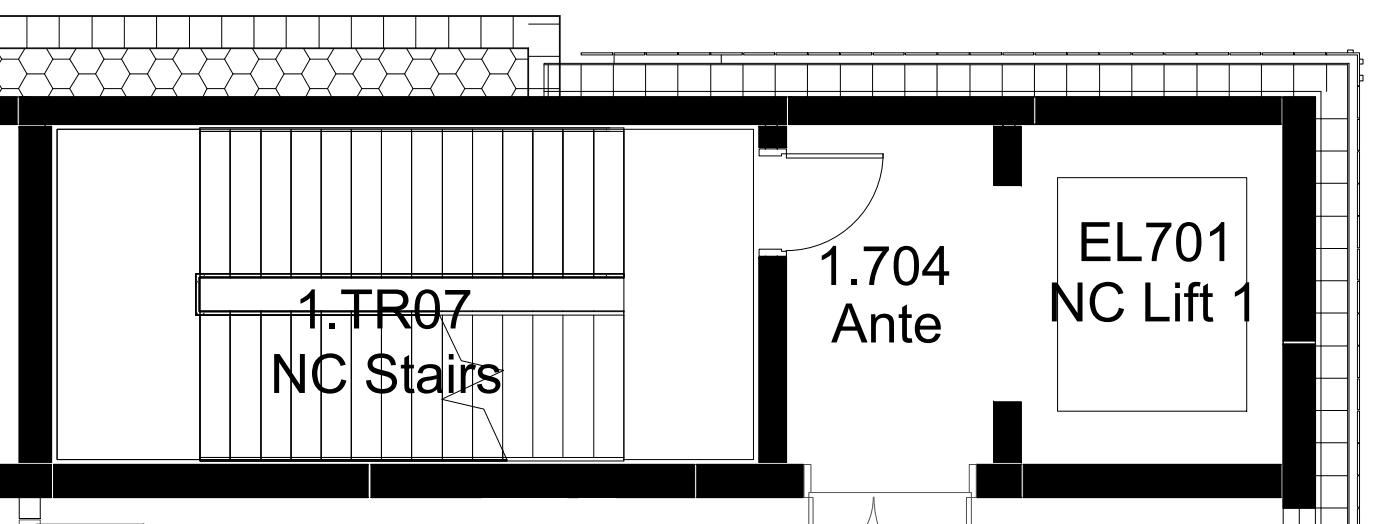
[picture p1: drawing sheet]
<svg xmlns="http://www.w3.org/2000/svg" width="85mm" height="32mm" viewBox="0 0 85 32" stroke-linecap="round" stroke-linejoin="round" font-family="sans-serif">
<defs><g id="words">
<g font-size="3.3">
<text x="49.3" y="17.2">1.704</text>
<text x="65.1" y="15.8">EL701</text>
<text x="16.3" y="23.7">NC Stairs</text>
<text x="17.8" y="19.8">1.TR07</text>
<text x="50.2" y="20.7">Ante</text>
<text x="63.3" y="19.4">NC Lift 1</text>
</g>
</g></defs>
<!-- layer: A-WALL-PATT -->
<g fill="#000" stroke="#000" stroke-width=".06">
<path d="M-.1 5.9l1.1 1.6v-1.6zM-.1 5.9l1.1 1.6h-1.1z"/>
<path d="M1.2 7.6l1.9 20.3v-20.3zM1.2 7.6l1.9 20.3h-1.9z"/>
<path d="M45.9 7.6l1.6 1.3v-1.3zM45.9 7.6l1.6 1.3h-1.6z"/>
<path d="M45.9 15.5l1.6 12.4v-12.4zM45.9 15.5l1.6 12.4h-1.6z"/>
<path d="M1.2 5.9l46.3 1.6v-1.6zM1.2 5.9l46.3 1.6h-46.3z"/>
<path d="M60 7.6l1.7 3.6v-3.6zM60 7.6l1.7 3.6h-1.7z"/>
<path d="M47.6 5.9l14.9 1.6v-1.6zM47.6 5.9l14.9 1.6h-14.9z"/>
<path d="M62.6 5.9l14.8 1.6v-1.6zM62.6 5.9l14.8 1.6h-14.8z"/>
<path d="M77.5 5.9l2 14.7v-14.7zM77.5 5.9l2 14.7h-2z"/>
<path d="M-.1 28l3.2 .7v-.7zM-.1 28l3.2 .7h-3.2z"/>
<path d="M-.1 28.7l3.2 1.3v-1.3zM-.1 28.7l3.2 1.3h-3.2z"/>
<path d="M3.2 28l19 2v-2zM3.2 28l19 2h-19z"/>
<path d="M22.4 28l19.6 2v-2zM22.4 28l19.6 2h-19.6z"/>
<path d="M42.1 28l6.4 2v-2zM42.1 28l6.4 2h-6.4z"/>
<path d="M60 24.3l1.7 3.6v-3.6zM60 24.3l1.7 3.6h-1.7z"/>
<path d="M59 28l2.7 2v-2zM59 28l2.7 2h-2.7z"/>
<path d="M61.8 28l15.6 2v-2zM61.8 28l15.6 2h-15.6z"/>
<path d="M77.5 20.8l2 9.9v-9.9zM77.5 20.8l2 9.9h-2z"/>
</g>
<!-- layer: A-FLOR -->
<path d="M2.7 7.5v.1M46.2 7.5v.1M46.2 8.9v.1M46.2 15.5h.1M47 7.5v.1M47 8.9v.1M47 15.5h.1M60.6 7.5v.1M61.3 7.5v.1M62.5 7.5h.1M77.5 20.6v.2" fill="none" stroke="#000" stroke-width=".08"/>
<!-- layer: I-WALL -->
<path d="M60 7.6h1.7v3.6h-1.7zM-.1 30h3.2M0 28h3.1M42.1 28h6.4v2h-6.4M60 27.9v-3.6h1.7v3.6M61.7 28h-2.7v2h2.7M61.8 30h15.6M61.8 28h15.6" fill="none" stroke="#000" stroke-width=".08"/>
<!-- layer: A-WALL -->
<g fill="none" stroke="#000" stroke-width=".08">
<path d="M-.1 7.5h1.1M-.1 5.9h1.1M1.2 7.5h46.3M1.2 5.9h46.3M45.9 7.6h1.6v1.3h-1.6zM47.6 7.5h14.9M47.6 5.9h14.9M62.6 7.5h14.8M62.6 5.9h14.8M1.2 27.9v-20.3h1.9v20.3M3.2 30h19M3.2 28h19"/>
<path d="M22.4 30h6.7M22.4 28h19.6M34.3 30h.6M37.2 30h4.8M45.9 27.9v-12.4h1.6v12.4M77.5 20.8v9.9h2v-9.9M77.5 20.6v-14.7h2v14.7"/>
</g>
<!-- layer: A-WALL-PATT -->
<g fill="none" stroke="#000" stroke-width=".06">
<path d="M0 5.1l.1 .2M0 3.3l.1 .3M.1 3.6h1M.1 5.3h1M.1 3.6l-.1 .2M.1 5.3l-.1 .3M1.1 5.3l.3 .6M1.1 3.6l.5 .9M1.5 2.9l-.4 .7M1.6 4.5h1.1M1.6 4.5l-.5 .8M1.6 1v1.9"/>
<path d="M2.7 4.5l.5 .8M2.8 2.9l.4 .7M3.2 3.6h1M3.2 5.3h1M3.2 3.6l-.5 .9M3.2 5.3l-.3 .6M3.6 1v1.9M4.2 5.3l.3 .6M4.2 3.6l.6 .9M4.6 2.9l-.4 .7M4.8 4.5h1M4.8 4.5l-.6 .8"/>
<path d="M5.6 1v1.9M5.8 4.5l.5 .8M5.9 2.9l.4 .7M6.3 3.6h1M6.3 5.3h1M6.3 3.6l-.5 .9M6.3 5.3l-.3 .6M7.3 5.3l.3 .6M7.3 3.6l.6 .9M7.5 1v1.9M7.7 2.9l-.4 .7M7.9 4.5h1"/>
<path d="M7.9 4.5l-.6 .8M8.9 4.5l.5 .8M9 2.9l.4 .7M9.4 3.6h1M9.4 5.3h1M9.4 3.6l-.5 .9M9.4 5.3l-.3 .6M9.5 1v1.9M10.4 5.3l.3 .6M10.4 3.6l.6 .9M10.8 2.9l-.4 .7M11 4.5h1"/>
<path d="M11 4.5l-.6 .8M11.4 1v1.9M12 4.5l.5 .8M12.1 2.9l.4 .7M12.5 3.6h1.1M12.5 5.3h1.1M12.5 3.6l-.5 .9M12.5 5.3l-.2 .6M13.4 1v1.9M13.6 5.3l.2 .6M13.6 3.6l.5 .9M13.9 2.9l-.3 .7"/>
<path d="M14.1 4.5h1M14.1 4.5l-.5 .8M15.1 4.5l.5 .8M15.3 2.9l.3 .7M15.3 1v1.9M15.6 3.6h1.1M15.6 5.3h1.1M15.6 3.6l-.5 .9M15.6 5.3l-.3 .6M16.7 5.3l.3 .6M16.7 3.6l.5 .9M17 2.9l-.3 .7"/>
<path d="M17.2 4.5h1M17.2 4.5l-.5 .8M17.3 1v1.9M18.2 4.5l.5 .8M18.3 2.9l.4 .7M18.7 3.6h1.1M18.7 5.3h1.1M18.7 3.6l-.5 .9M18.7 5.3l-.2 .6M19.3 1v1.9M19.8 5.3l.2 .6M19.8 3.6l.5 .9"/>
<path d="M20.2 2.9l-.4 .7M20.3 4.5h1M20.3 4.5l-.5 .8M21.2 1v1.9M21.3 4.5l.6 .8M21.5 2.9l.4 .7M21.9 3.6h1M21.9 5.3h1M21.9 3.6l-.6 .9M21.9 5.3l-.3 .6M22.9 5.3l.3 .6M22.9 3.6l.5 .9"/>
<path d="M23.2 1v1.9M23.3 2.9l-.4 .7M23.4 4.5h1M23.4 4.5l-.5 .8M24.4 4.5l.6 .8M24.6 2.9l.4 .7M25 3.6h1M25 5.3h1M25 3.6l-.6 .9M25 5.3l-.3 .6M25.1 1v1.9M26 5.3l.3 .6"/>
<path d="M26 3.6l.5 .9M26.4 2.9l-.4 .7M26.5 4.5h1M26.5 4.5l-.5 .8M27.1 1v1.9M27.5 4.5l.6 .8M27.7 2.9l.4 .7M28.1 3.6h1M28.1 5.3h1M28.1 3.6l-.6 .9M28.1 5.3l-.3 .6M29.1 1v1.9"/>
<path d="M29.1 5.3l.3 .6M29.1 3.6l.5 .9M29.5 2.9l-.4 .7M29.6 4.5h1.1M29.6 4.5l-.5 .8M30.7 4.5l.5 .8M30.8 2.9l.4 .7M31 1v1.9M31.2 3.6h.7M31.2 5.3h.7M31.2 3.6l-.5 .9M31.2 5.3l-.3 .6"/>
<path d="M31.9 5.3h1.9M31.9 3.4h1.9M31.9 1.5h1.9M33.1 3.9v2M35.1 3.9v2M37.1 3.9v2M39 3.9v2M41 3.9v2M42.9 3.9v2M44.9 3.9v2M46.8 3.9v2M48.8 3.9v2"/>
<path d="M50.8 3.9v2M52.7 3.9v2M54.7 3.9v2M56.6 3.9v2M58.6 3.9v2M60.6 3.9v2M62.5 3.9v2M64.5 3.9v2M66.4 3.9v2M68.4 3.9v2M70.3 3.9v2M72.3 3.9v2"/>
<path d="M74.3 3.9v2M76.2 3.9v2M78.2 3.9v2M79.5 18.9h1.9M79.5 16.9h1.9M79.5 15h1.9M79.5 13.1h1.9M79.5 11.1h1.9M79.5 9.1h1.9M79.5 7.2h1.9M80.2 3.9v1.6M1.2 30h.1"/>
<path d="M79.5 30.7h1.9M79.5 28.7h1.9M79.5 26.7h1.9M79.5 24.8h1.9M79.5 22.8h1.9M79.5 20.9h1.9"/>
</g>
<!-- layer: A-WALL -->
<path d="M-.1 5.9h79.6v25.8M-.1 2.9h32v3M0 .9h33.8v5M0 1h33.8v4.9M32.9 5.9v-2.1h48.6v27.9M32.9 3.9h48.5v27.8M32.9 5.5h46.9v26.2M81.4 3.2v-.2h.4v.2M82.1 4.5h.3v.4h-.3M82.1 3.6h.3v.3h-.3M78.5 30.7v1M79.5 30.7h-2v1" fill="none" stroke="#000" stroke-width=".06"/>
<!-- layer: I-WALL -->
<path d="M1.2 30h1.2v1.3h-1.2z" fill="none" stroke="#000" stroke-width=".06"/>
<!-- layer: A-DOOR-FRAM -->
<path d="M1.2 31.7v-.3h1.2v.2l-.2 .1M2.4 31.7h6.3M8.7 31.6v.1M48.6 28h.4v1.7h-.1v.3h-.3zM48.9 31.7v-1.7h.2v1.7M52.8 30l-.1 .8-.3 .9M52.8 30l.1 1 .2 .7M58.4 31.7v-1.7h.3v1.7M58.6 28h.4v2h-.3v-.3h-.1z" fill="none" stroke="#545454" stroke-width=".06"/>
<!-- layer: A-DETL-THIN -->
<path d="M63.9 10.7h11.4v14.1h-11.4z" fill="none" stroke="#000" stroke-width=".06"/>
<!-- layer: A-DOOR -->
<path d="M49 29.7h9.6" fill="none" stroke="#545454" stroke-width=".06"/>
<!-- layer: S-STRS-MBND -->
<g fill="none" stroke="#000" stroke-width=".06">
<path d="M12.1 7.8h-8.7v19.9h8.7M12.1 18.8h14.3l1.5 3 2.5 .6-3.7 1.7 2.5 .6 1.4 3h-18.5M12.1 7.8v19.9M12.1 7.8h25.6v9h-25.6M13.9 7.8v9M13.9 18.8v8.9M15.8 7.8v9M15.8 18.8v8.9M17.6 7.8v9M17.6 18.8v8.9M19.4 7.8v9M19.4 18.8v8.9"/>
<path d="M21.2 7.8v9M21.2 18.8v8.9M23 7.8v9M23 18.8v8.9M24.9 7.8v9M24.9 18.8v8.9M26.7 19.3v8.4M26.7 7.8v9M28.6 7.8v9M30.4 7.8v9M32.2 7.8v9M34 7.8v9"/>
<path d="M35.9 7.8v9M28.6 21.9v1.4M28.6 24.6v3.1M30.4 22.4h.1M30.4 27.2v.5"/>
</g>
<!-- layer: S-STRS -->
<g fill="none" stroke="#000" stroke-width=".06">
<path d="M12.1 7.8h-8.7v19.9h8.7M12.1 18.8h25.6M12.1 7.9v8.6M12.1 16.7v2.1M12.1 19v8.7M12.1 16.8h25.6M13.9 7.9v8.6M13.9 16.7v.1M13.9 18.8h.1M13.9 19v8.7M15.8 7.9v8.6M15.8 16.7v.1"/>
<path d="M15.8 18.8h.1M15.8 19v8.7M17.6 7.9v8.6M17.6 16.7v.1M17.6 18.8h.1M17.6 19v8.7M19.4 7.9v8.6M19.4 16.7v.1M19.4 18.8h.1M19.4 19v8.7M21.2 7.9v8.6M21.2 16.7v.1"/>
<path d="M21.2 18.8h.1M21.2 19v8.7M23 7.9v8.6M23 16.7v.1M23 18.8h.1M23 19v8.7M24.9 7.9v8.6M24.9 16.7v.1M24.9 18.8h.1M24.9 19v8.7M26.7 19v8.7M26.7 7.9v8.6"/>
<path d="M26.7 16.7v.1M26.7 18.8h.1M28.6 7.9v8.6M28.6 16.7v.1M28.6 18.8h.1M28.6 19v8.7M30.4 7.9v8.6M30.4 16.7v.1M30.4 18.8h.1M30.4 19v8.7M32.2 7.9v8.6M32.2 16.7v.1"/>
<path d="M32.2 18.8h.1M32.2 19v8.6M34 7.9v8.6M34 16.7v.1M34 18.8h.1M34 19v8.6M35.9 7.9v8.6M35.9 16.7v.1M35.9 18.8h.1M35.9 19v8.6M37.7 7.8h7.8v19.9h-7.8M37.7 7.9v8.6"/>
<path d="M37.7 16.7v2.1M37.7 19v8.6M12.1 27.7h18.5M26.7 24.1h.1"/>
</g>
<!-- layer: A-GLAZ-CURT -->
<g fill="none" stroke="#000" stroke-width=".06">
<path d="M35.1 3.2h1.9v.1h-1.9zM37.1 3.2h1.9v.1h-1.9zM39.1 3.2h1.9v.1h-1.9zM41 3.2h1.9v.1h-1.9zM42.9 3.2h2v.1h-2zM44.9 3.2h1.9v.1h-1.9zM46.9 3.2h1.9v.1h-1.9zM48.8 3.2h1.9v.1h-1.9zM50.8 3.2h1.9v.1h-1.9zM52.8 3.2h1.8v.1h-1.8zM54.7 3.2h1.9v.1h-1.9zM56.7 3.2h1.9v.1h-1.9z"/>
<path d="M58.6 3.2h1.9v.1h-1.9zM60.6 3.2h1.9v.1h-1.9zM62.5 3.2h2v.1h-2zM64.5 3.2h1.9v.1h-1.9zM66.4 3.2h1.9v.1h-1.9zM68.4 3.2h1.9v.1h-1.9zM70.4 3.2h1.9v.1h-1.9zM72.3 3.2h1.9v.1h-1.9zM74.3 3.2h1.9v.1h-1.9zM76.3 3.2h1.9v.1h-1.9zM78.2 3.2h1.9v.1h-1.9zM82 5.2h.1v1.9h-.1z"/>
<path d="M82 18.9h.1v1.9h-.1zM82 17h.1v1.9h-.1zM82 13.1h.1v1.9h-.1zM82 11.1h.1v1.9h-.1zM82 9.2h.1v1.9h-.1zM82 7.2h.1v1.9h-.1zM82 15h.1v1.9h-.1zM82 31.7v-1h.1v1M82 28.7h.1v1.9h-.1zM82 26.8h.1v1.9h-.1zM82 24.8h.1v1.9h-.1zM82 22.9h.1v1.8h-.1z"/>
<path d="M82 20.9h.1v1.9h-.1z"/>
</g>
<!-- layer: A-DOOR -->
<path d="M53.4 9.3a5.9 5.9 0 0 1-5.9 5.8" fill="none" stroke="#000" stroke-width=".06"/>
<!-- layer: A-DOOR-FRAM -->
<path d="M45.9 15h1.3v.2h.3v.3h-1.6zM45.9 9h1.6v.3h-.3v.1h-1.3zM47.5 9.3h5.9v.2h-5.9z" fill="none" stroke="#000" stroke-width=".06"/>
<!-- layer: A-GENM -->
<path d="M80.2 3.2h1.9v2h-.1v-1.9h-1.8z" fill="none" stroke="#000" stroke-width=".06"/>
<!-- layer: A-GLAZ -->
<path d="M37.1 3.3v.5M39 3.2h.1M41 3.2h.1M42.9 3.2h.1M43.6 3.3v.5" fill="none" stroke="#000" stroke-width=".06"/>
<!-- layer: A-FLOR-HRAL -->
<g fill="none" stroke="#000" stroke-width=".06">
<path d="M11.8 16.5h25.9v.2h-25.7v2.1h25.7v.2h-25.9zM11.8 17v2h.4M11.9 17h.1M11.9 18.9h.1M12 17v1.8h.2M12.1 7.7v.1M12.1 7.9v-.2h25.6v.2h-25.6M12.3 18.8h14.2M12.3 19h14.3M12.3 18.9h.1M12.3 16.6v.1M26.5 18.8h-14.5v-2.1h25.7v-.2h-25.9v2.5h14.8"/>
<path d="M26.5 18.8l.1 .2M36.6 7.8h.1M36.6 16.6v.1M36.8 16.7h-24.8v.2M36.8 16.5h-25v.4M37.7 18.8v.1M12.1 27.6h25.6v.2h-25.6zM30.6 27.6v.2M37.7 27.7v.1"/>
</g>
<!-- layer: A-FLOR-HRAL-MBND -->
<path d="M26.5 18.8h-14.5v-2.1h25.7v-.2h-25.9v2.5h14.8M30.6 27.6h-18.5v.2h18.5" fill="none" stroke="#000" stroke-width=".06"/>
<use href="#words"/>
</svg>
